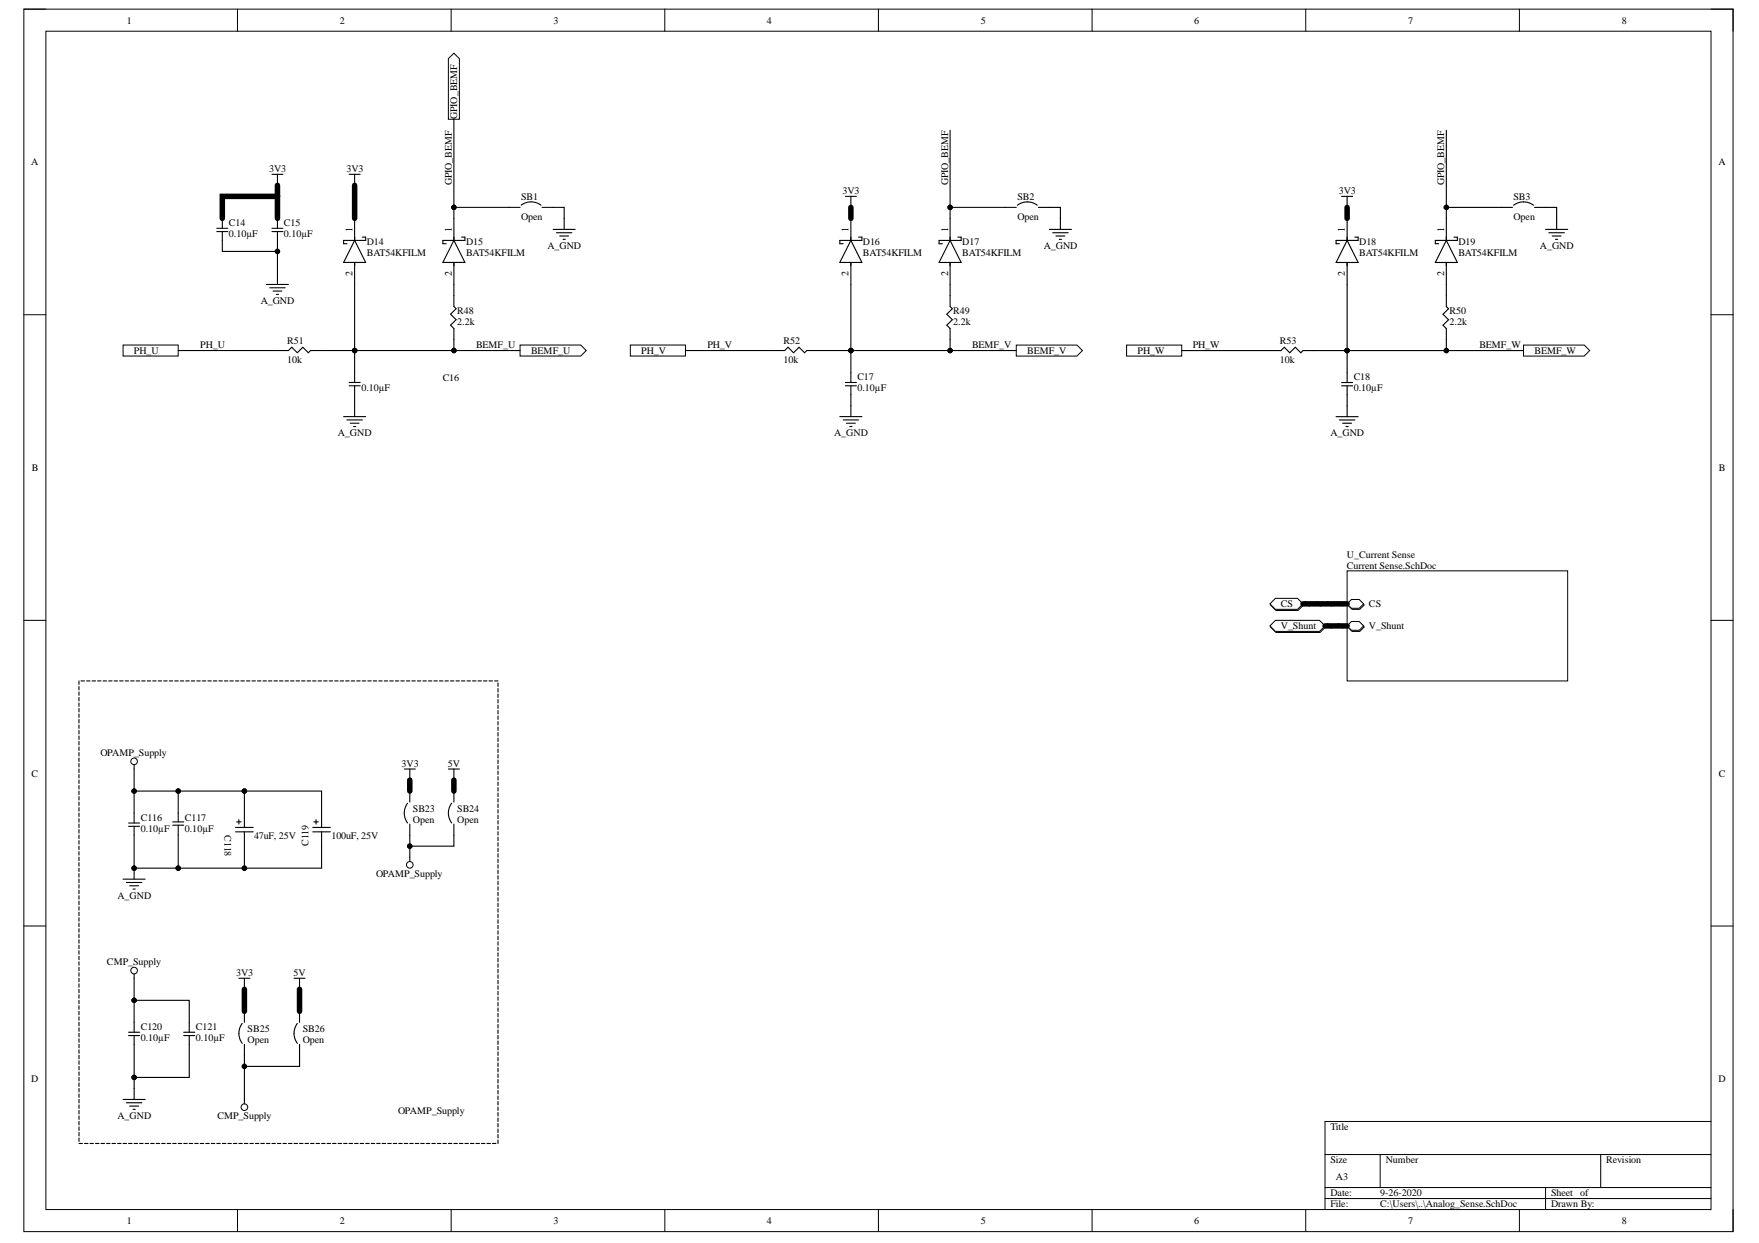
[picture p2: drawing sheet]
<svg xmlns="http://www.w3.org/2000/svg" width="297mm" height="210mm" viewBox="0 0 297 210" stroke-linecap="round" stroke-linejoin="round" font-family="sans-serif">
<defs><g id="words">
<g font-size="1.7">
<text x="21.4" y="4">1</text>
<text x="57.4" y="4">2</text>
<text x="93.5" y="4">3</text>
<text x="129.5" y="4">4</text>
<text x="165.6" y="4">5</text>
<text x="201.7" y="4">6</text>
<text x="237.8" y="4">7</text>
<text x="273.9" y="4">8</text>
<text x="77.2" y="20.1" transform="rotate(-90 77.2 20.1)">GPIO_BEMF</text>
<text x="5.3" y="27.9">A</text>
<text x="45.5" y="29.1">3V3</text>
<text x="58.5" y="29.1">3V3</text>
<text x="290.2" y="27.9">A</text>
<text x="76.3" y="31.3" transform="rotate(-90 76.3 31.3)">GPIO_BEMF</text>
<text x="88" y="33.7">SB1</text>
<text x="142.3" y="32.8">3V3</text>
<text x="160.1" y="31.3" transform="rotate(-90 160.1 31.3)">GPIO_BEMF</text>
<text x="171.8" y="33.7">SB2</text>
<text x="226.1" y="32.8">3V3</text>
<text x="243.9" y="31.3" transform="rotate(-90 243.9 31.3)">GPIO_BEMF</text>
<text x="255.6" y="33.7">SB3</text>
<text x="38.6" y="38.2">C14</text>
<text x="38.6" y="40">0.10µF</text>
<text x="48" y="38.2">C15</text>
<text x="48" y="40">0.10µF</text>
<text x="59.5" y="39.1" transform="rotate(-90 59.5 39.1)">1</text>
<text x="61.9" y="41.3">D14</text>
<text x="76.3" y="39.1" transform="rotate(-90 76.3 39.1)">1</text>
<text x="78.7" y="41.3">D15</text>
<text x="88" y="37.1">Open</text>
<text x="143.3" y="39.1" transform="rotate(-90 143.3 39.1)">1</text>
<text x="145.7" y="41.3">D16</text>
<text x="160.1" y="39.1" transform="rotate(-90 160.1 39.1)">1</text>
<text x="162.5" y="41.3">D17</text>
<text x="171.8" y="37.1">Open</text>
<text x="227.1" y="39.1" transform="rotate(-90 227.1 39.1)">1</text>
<text x="229.5" y="41.3">D18</text>
<text x="243.9" y="39.1" transform="rotate(-90 243.9 39.1)">1</text>
<text x="246.3" y="41.3">D19</text>
<text x="255.6" y="37.1">Open</text>
<text x="59.5" y="46.6" transform="rotate(-90 59.5 46.6)">2</text>
<text x="61.9" y="43.2">BAT54KFILM</text>
<text x="76.3" y="46.6" transform="rotate(-90 76.3 46.6)">2</text>
<text x="78.7" y="43.2">BAT54KFILM</text>
<text x="92.4" y="42.1">A_GND</text>
<text x="143.3" y="46.6" transform="rotate(-90 143.3 46.6)">2</text>
<text x="145.7" y="43.2">BAT54KFILM</text>
<text x="160.1" y="46.6" transform="rotate(-90 160.1 46.6)">2</text>
<text x="162.5" y="43.2">BAT54KFILM</text>
<text x="176.2" y="42.1">A_GND</text>
<text x="227.1" y="46.6" transform="rotate(-90 227.1 46.6)">2</text>
<text x="229.5" y="43.2">BAT54KFILM</text>
<text x="243.9" y="46.6" transform="rotate(-90 243.9 46.6)">2</text>
<text x="246.3" y="43.2">BAT54KFILM</text>
<text x="260.1" y="42.1">A_GND</text>
<text x="44" y="51.4">A_GND</text>
<text x="77.2" y="53.1">R48</text>
<text x="161" y="53.1">R49</text>
<text x="244.8" y="53.1">R50</text>
<text x="22.6" y="59.8">PH_U</text>
<text x="33.8" y="58.8">PH_U</text>
<text x="48.5" y="58.1">R51</text>
<text x="77.2" y="54.9">2.2k</text>
<text x="80.4" y="58.8">BEMF_U</text>
<text x="89.7" y="59.8">BEMF_U</text>
<text x="108.3" y="59.8">PH_V</text>
<text x="119.5" y="58.8">PH_V</text>
<text x="132.3" y="58.1">R52</text>
<text x="161" y="54.9">2.2k</text>
<text x="164.2" y="58.8">BEMF_V</text>
<text x="173.5" y="59.8">BEMF_V</text>
<text x="192.1" y="59.8">PH_W</text>
<text x="201.4" y="58.8">PH_W</text>
<text x="216.1" y="58.1">R53</text>
<text x="244.8" y="54.9">2.2k</text>
<text x="249.8" y="58.8">BEMF_W</text>
<text x="259.1" y="59.8">BEMF_W</text>
<text x="48.5" y="61.2">10k</text>
<text x="74.8" y="64.4">C16</text>
<text x="132.3" y="61.2">10k</text>
<text x="144.8" y="64.2">C17</text>
<text x="216.1" y="61.2">10k</text>
<text x="228.6" y="64.2">C18</text>
<text x="61" y="66.1">0.10µF</text>
<text x="144.8" y="66.1">0.10µF</text>
<text x="228.6" y="66.1">0.10µF</text>
<text x="57" y="73.7">A_GND</text>
<text x="140.9" y="73.7">A_GND</text>
<text x="224.7" y="73.7">A_GND</text>
<text x="5.4" y="79.5">B</text>
<text x="290.2" y="79.5">B</text>
<text x="227.5" y="94.2">U_Current Sense</text>
<text x="227.5" y="96">Current Sense.SchDoc</text>
<text x="216.3" y="102.5">CS</text>
<text x="216.3" y="106.3">V_Shunt</text>
<text x="231.2" y="102.5">CS</text>
<text x="231.2" y="106.3">V_Shunt</text>
<text x="5.3" y="131.1">C</text>
<text x="17" y="127.6">OPAMP_Supply</text>
<text x="67.8" y="129.5">3V3</text>
<text x="75.6" y="129.5">5V</text>
<text x="290.2" y="131.1">C</text>
<text x="69.7" y="137.1">SB23</text>
<text x="77.2" y="137.1">SB24</text>
<text x="23.8" y="138.6">C116</text>
<text x="23.8" y="140.5">0.10µF</text>
<text x="31.2" y="138.6">C117</text>
<text x="31.2" y="140.5">0.10µF</text>
<text x="37.9" y="141" transform="rotate(90 37.9 141)">C118</text>
<text x="42.9" y="141.6">47uF, 25V</text>
<text x="52.1" y="142.9" transform="rotate(-90 52.1 142.9)">C119</text>
<text x="56" y="141.6">100uF, 25V</text>
<text x="69.7" y="139">Open</text>
<text x="77.2" y="139">Open</text>
<text x="63.5" y="148.1">OPAMP_Supply</text>
<text x="19.8" y="151.8">A_GND</text>
<text x="18.1" y="163">CMP_Supply</text>
<text x="39.9" y="164.8">3V3</text>
<text x="49.6" y="164.8">5V</text>
<text x="23.8" y="174">C120</text>
<text x="33.1" y="174">C121</text>
<text x="23.8" y="175.8">0.10µF</text>
<text x="33.1" y="175.8">0.10µF</text>
<text x="41.8" y="174.3">SB25</text>
<text x="41.8" y="176.2">Open</text>
<text x="51.1" y="174.3">SB26</text>
<text x="51.1" y="176.2">Open</text>
<text x="5.3" y="182.7">D</text>
<text x="290.2" y="182.7">D</text>
<text x="19.8" y="189">A_GND</text>
<text x="36.7" y="189">CMP_Supply</text>
<text x="67.2" y="188.1">OPAMP_Supply</text>
<text x="224.7" y="190.9">Title</text>
<text x="224.7" y="196.5">Size</text>
<text x="234" y="196.5">Number</text>
<text x="271.2" y="196.5">Revision</text>
<text x="224.7" y="202">Date:</text>
<text x="224.7" y="203.9">File:</text>
<text x="225.6" y="199.3">A3</text>
<text x="233.1" y="202">9-26-2020</text>
<text x="233.1" y="203.9">C:\Users\..\Analog_Sense.SchDoc</text>
<text x="261.9" y="202">Sheet</text>
<text x="261.9" y="203.9">Drawn By:</text>
<text x="266.8" y="202">of</text>
<text x="21.4" y="206.7">1</text>
<text x="57.4" y="206.7">2</text>
<text x="93.5" y="206.7">3</text>
<text x="129.5" y="206.7">4</text>
<text x="165.6" y="206.7">5</text>
<text x="201.7" y="206.7">6</text>
<text x="237.8" y="206.7">7</text>
<text x="273.9" y="206.7">8</text>
</g>
</g></defs>
<path d="M4 1.5h288.7v206.5h-288.7z" fill="none" stroke="#000" stroke-width=".17"/>
<path d="M7.7 5.3h281.2v199h-281.2z" fill-rule="evenodd" fill="#fff"/>
<g fill="none" stroke="#000" stroke-width=".17">
<path d="M4 1.5h3.7M7.7 5.3h281.2v199h-281.2zM40.1 1.5v3.8M76.2 1.5v3.8M112.3 1.5v3.8M148.3 1.5v3.8M184.4 1.5v3.8M220.5 1.5v3.8M256.6 1.5v3.8M288.9 1.5h3.8v3.8M4 53.2h3.7M288.9 53.2h3.8"/>
<path d="M4 104.8h3.7M288.9 104.8h3.8M4 156.4h3.7M288.9 156.4h3.8M223.8 195h65.1M233.1 195v5.5M270.3 195v5.5M288.9 189.4h-65.1v14.9M40.1 204.3v3.7M76.2 204.3v3.7M112.3 204.3v3.7M148.3 204.3v3.7"/>
<path d="M184.4 204.3v3.7M220.5 204.3v3.7M223.8 200.5h65.1M223.8 202.4h65.1M256.6 204.3v3.7M261 200.5v3.8M292.7 204.3v3.7"/>
</g>
<path d="M46.9 33.2h-9.4v3.7M46.9 31.3v5.6M59.9 31.3v5.6M143.7 35v1.9M227.5 35v1.9M69.2 131.7v1.9M76.6 131.7v1.9M41.3 167.1v3.7M50.6 167.1v3.7" fill="none" stroke="#000" stroke-width=".93"/>
<path d="M227.5 96.4h37.2v18.6h-37.2z" fill-rule="evenodd" fill="#fff"/>
<path d="M227.5 96.4h37.2v18.6h-37.2z" fill="none" stroke="#000" stroke-width=".17"/>
<path d="M228.3 101.4h1.3l.8 .8-.8 .7h-1.3l-.7-.7z" fill-rule="evenodd" fill="#fff"/>
<path d="M228.3 101.4h1.3l.8 .8-.8 .7h-1.3l-.7-.7z" fill="none" stroke="#000" stroke-width=".17"/>
<path d="M227.5 102l.7-.8h1.3l.8 .8-.8 .7h-1.3z" fill-rule="evenodd" fill="#fff"/>
<path d="M227.5 102l.7-.8h1.3l.8 .8-.8 .7h-1.3z" fill="none" stroke="#000" stroke-width=".17"/>
<path d="M227.6 105.9l.7-.8h1.3l.8 .8-.8 .7h-1.3z" fill-rule="evenodd" fill="#fff"/>
<path d="M227.6 105.9l.7-.8h1.3l.8 .8-.8 .7h-1.3z" fill="none" stroke="#000" stroke-width=".17"/>
<path d="M228.2 104.9h1.3l.8 .8-.8 .7h-1.3l-.7-.7z" fill-rule="evenodd" fill="#fff"/>
<path d="M228.2 104.9h1.3l.8 .8-.8 .7h-1.3l-.7-.7z" fill="none" stroke="#000" stroke-width=".17"/>
<g fill="none" stroke="#000" stroke-width=".18">
<path d="M36.6 39.1h1.9M36.6 38.6h1.9M37.5 36.9v1.7M37.5 39.1v1.5M45.9 29.4h1.9M45.9 39.1h1.9M45.9 38.6h1.9M46.9 29.4v1.9M46.9 36.9v1.7M46.9 39.1v1.5M59 29.4h1.8M59.9 29.4v1.9"/>
<path d="M59.9 36.9v3.7M76.6 36.9v3.7M86 35h1.8M88 34.6a2.79 2.79 0 0 1 3.4 0M91.5 35h1.9M93.4 38.7h3.7M94 39.3h2.6M94.5 39.9h1.5M95.3 36.9v1.8M142.8 33.2h1.8M143.7 33.2v1.8M143.7 36.9v3.7"/>
<path d="M160.4 36.9v3.7M169.8 35h1.8M45 48h3.7M45.5 48.6h2.7M46.1 49.2h1.5M46.7 49.7h.3M46.9 46.2v1.8M46.9 59.2h1.8l.6-.6 .9 1 .9-1 1 1 .3-.4h1.9M59.9 44.3v3.7M59.9 40.6l1.8 3.7h-3.7zM61.2 40h.5v.6h-3.7v.6h.6M76.6 40.6l1.9 3.7h-3.7z"/>
<path d="M76.6 44.3v3.7M76.6 49.9v1.9l.4 .3-.9 1 .9 .9-.9 .9 .5 .6v1.8M78 40h.5v.6h-3.7v.6h.5M95.1 40.4h.4M130.7 59.2h1.8l.6-.6 .9 1 .9-1 1 1 .3-.4h1.9M143.7 40.6l1.8 3.7h-3.7zM143.7 44.3v3.7M145 40h.5v.6h-3.7v.6h.6M160.4 40.6l1.9 3.7h-3.7zM160.4 44.3v3.7M160.4 49.9v1.9l.4 .3-.9 1 .9 .9-.9 .9 .5 .6v1.8M161.7 40h.6v.6h-3.7v.6h.5"/>
<path d="M58 70.4h3.7M58.6 70.9h2.6M59 65.1h1.8M59 64.6h1.8M59.1 71.5h1.5M59.7 72h.4M59.9 62.9v1.7M59.9 65.1v1.5M59.9 68.5v1.9M141.8 70.4h3.7M142.4 70.9h2.6M142.8 65.1h1.8"/>
<path d="M142.8 64.6h1.8M142.9 71.5h1.5M143.5 72h.4M143.7 62.9v1.7M143.7 65.1v1.5M143.7 68.5v1.9"/>
</g>
<g fill="none" stroke="#000" stroke-width=".19">
<path d="M171.8 34.7a2.79 2.79 0 0 1 3.4 0M175.3 35h1.9M177.2 38.7h3.7M177.8 39.3h2.6M178.3 39.9h1.5M179.1 36.9v1.8M226.6 33.2h1.8M227.5 33.2v1.8M227.5 36.9v3.7M244.2 36.9v3.7M253.6 35h1.8M255.6 34.7a2.79 2.79 0 0 1 3.4 0"/>
<path d="M259.1 35h1.9M261 38.7h3.7M261.6 39.3h2.6M262.1 39.9h1.5M262.9 36.9v1.8M178.9 40.4h.4M214.5 59.2h1.8l.6-.6 .9 1 .9-1 1 1 .3-.4h1.9M227.5 44.3v3.7M227.5 40.6l1.8 3.7h-3.7zM228.8 40h.5v.6h-3.7v.6h.6M244.2 40.6l1.9 3.7h-3.7zM244.2 44.3v3.7"/>
<path d="M244.2 49.9v1.9l.4 .3-.9 1 .9 .9-.9 .9 .5 .6v1.8M245.5 40h.6v.6h-3.7v.6h.5M262.7 40.4h.3M225.6 70.4h3.7M226.2 70.9h2.6M226.6 65.2h1.8M226.6 64.6h1.8M226.7 71.5h1.5M227.3 72h.4M227.5 62.9v1.7M227.5 65.2v1.4M227.5 68.5v1.9"/>
</g>
<path d="M20.8 58.3h9.3v1.8h-9.3z" fill-rule="evenodd" fill="#fff"/>
<path d="M20.8 58.3h9.3v1.8h-9.3z" fill="none" stroke="#000" stroke-width=".17"/>
<path d="M106.4 58.3h9.4v1.8h-9.4z" fill-rule="evenodd" fill="#fff"/>
<path d="M106.4 58.3h9.4v1.8h-9.4z" fill="none" stroke="#000" stroke-width=".17"/>
<path d="M190.2 58.3h9.4v1.8h-9.4z" fill-rule="evenodd" fill="#fff"/>
<path d="M190.2 58.3h9.4v1.8h-9.4z" fill="none" stroke="#000" stroke-width=".17"/>
<path d="M214.5 102.2l1-1h3.7l.9 1-.9 .9h-3.7z" fill-rule="evenodd" fill="#fff"/>
<path d="M214.5 102.2l1-1h3.7l.9 1-.9 .9h-3.7z" fill="none" stroke="#000" stroke-width=".17"/>
<path d="M214.5 102l.9-1h3.7l.9 1-.9 .9h-3.7z" fill-rule="evenodd" fill="#fff"/>
<path d="M214.5 102l.9-1h3.7l.9 1-.9 .9h-3.7z" fill="none" stroke="#000" stroke-width=".17"/>
<path d="M87.8 58.3h10.3l.9 .9-.9 .9h-10.3z" fill-rule="evenodd" fill="#fff"/>
<path d="M87.8 58.3h10.3l.9 .9-.9 .9h-10.3z" fill="none" stroke="#000" stroke-width=".17"/>
<path d="M171.6 58.3h10.3l.9 .9-.9 .9h-10.3z" fill-rule="evenodd" fill="#fff"/>
<path d="M171.6 58.3h10.3l.9 .9-.9 .9h-10.3z" fill="none" stroke="#000" stroke-width=".17"/>
<path d="M257.3 58.3h10.2l.9 .9-.9 .9h-10.2z" fill-rule="evenodd" fill="#fff"/>
<path d="M257.3 58.3h10.2l.9 .9-.9 .9h-10.2z" fill="none" stroke="#000" stroke-width=".17"/>
<path d="M75.7 9.9l.9-.9 1 .9v10.2h-1.9z" fill-rule="evenodd" fill="#fff"/>
<path d="M75.7 9.9l.9-.9 1 .9v10.2h-1.9z" fill="none" stroke="#000" stroke-width=".17"/>
<path d="M214.5 105.9l1-1h7.4l.9 1-.9 .9h-7.4z" fill-rule="evenodd" fill="#fff"/>
<path d="M214.5 105.9l1-1h7.4l.9 1-.9 .9h-7.4z" fill="none" stroke="#000" stroke-width=".17"/>
<path d="M215.4 104.8h7.4l1 .9-1 .9h-7.4l-.9-.9z" fill-rule="evenodd" fill="#fff"/>
<g fill="none" stroke="#000" stroke-width=".17">
<path d="M215.4 104.8h7.4l1 .9-1 .9h-7.4l-.9-.9z"/>
<circle cx="46.9" cy="33.2" r=".37"/>
<circle cx="76.6" cy="35" r=".37"/>
<circle cx="160.4" cy="35" r=".37"/>
<circle cx="244.2" cy="35" r=".37"/>
<circle cx="46.9" cy="42.5" r=".37"/>
<circle cx="59.9" cy="59.2" r=".37"/>
<circle cx="76.6" cy="59.2" r=".37"/>
<circle cx="143.7" cy="59.2" r=".37"/>
<circle cx="160.4" cy="59.2" r=".37"/>
<circle cx="227.5" cy="59.2" r=".37"/>
<circle cx="244.2" cy="59.2" r=".37"/>
<circle cx="22.6" cy="133.6" r=".37"/>
<circle cx="22.6" cy="128.6" r=".56"/>
<circle cx="30.1" cy="133.6" r=".37"/>
<circle cx="41.3" cy="133.6" r=".37"/>
<circle cx="22.6" cy="146.6" r=".37"/>
<circle cx="30.1" cy="146.6" r=".37"/>
<circle cx="41.3" cy="146.6" r=".37"/>
<circle cx="69.2" cy="142.9" r=".37"/>
<circle cx="69.2" cy="146" r=".56"/>
<circle cx="22.6" cy="168.9" r=".37"/>
<circle cx="22.6" cy="163.9" r=".56"/>
<circle cx="22.6" cy="181.9" r=".38"/>
<circle cx="41.3" cy="187" r=".56"/>
<circle cx="41.3" cy="180.1" r=".37"/>
</g>
<g fill="none" stroke="#000" stroke-width=".18">
<path d="M46.9 33.2h-9.4v3.7M46.9 31.3v5.6M59.9 31.3v5.6M76.6 20.1v14.9M86 35h-9.4v1.9M93.4 35h1.9v1.9M143.7 35v1.9M160.4 22v13M169.8 35h-9.4v1.9M30.1 59.2h16.8M37.5 40.6v1.9h9.4M46.9 40.6v5.6"/>
<path d="M59.9 48v14.9M76.6 57.3v1.9h-22.3M76.6 48v1.9M76.6 59.2h11.2M115.8 59.2h14.9M143.7 48v14.9M160.4 57.3v1.9h-22.3M160.4 59.2h11.2M160.4 48v1.9M59.9 66.6v1.9M143.7 66.6v1.9M13.3 115v.6"/>
<path d="M13.3 115.9v.6M13.3 116.8v.6M13.3 117.8v.6M13.3 118.7v.6M13.3 119.6v.6M13.7 115h.6M14.6 115h.6M15.5 115h.6M16.5 115h.6M17.4 115h.6M18.3 115h.6M19.3 115h.6"/>
<path d="M20.2 115h.6M21.1 115h.6M22.1 115h.5M23 115h.6M23.9 115h.6M24.9 115h.5M25.8 115h.6M26.7 115h.6M27.6 115h.6M28.6 115h.6M29.5 115h.6M30.4 115h.6"/>
<path d="M31.4 115h.6M32.3 115h.6M33.2 115h.6M34.2 115h.5M35.1 115h.6M36 115h.6M37 115h.5M37.9 115h.6M38.8 115h.6M39.8 115h.5M40.7 115h.6M41.6 115h.6"/>
<path d="M42.5 115h.6M43.5 115h.6M44.4 115h.6M45.3 115h.6M46.3 115h.6M47.2 115h.6M48.1 115h.6M49.1 115h.5M50 115h.6M50.9 115h.6M51.9 115h.5M52.8 115h.6"/>
<path d="M53.7 115h.6M54.7 115h.5M55.6 115h.6M56.5 115h.6M57.4 115h.6M58.4 115h.6M59.3 115h.6M60.2 115h.6M61.2 115h.6M62.1 115h.6M63 115h.6M64 115h.5"/>
<path d="M64.9 115h.6M65.8 115h.6M66.8 115h.5M67.7 115h.6M68.6 115h.6M69.5 115h.6M70.5 115h.6M71.4 115h.6M72.3 115h.6M73.3 115h.6M74.2 115h.6M75.1 115h.6"/>
<path d="M76.1 115h.5M77 115h.6M77.9 115h.6M78.9 115h.5M79.8 115h.6M80.7 115h.6M81.7 115h.5M82.6 115h.6M83.5 115h.6M84.1 115.3v.6M84.1 116.3v.5M84.1 117.2v.6"/>
<path d="M84.1 118.1v.6M84.1 119.1v.5M84.1 120v.6M13.3 120.6v.5M13.3 121.5v.6M13.3 122.4v.6M13.3 123.4v.5M13.3 124.3v.6M13.3 125.2v.6M13.3 126.1v.6M13.3 127.1v.6M13.3 128v.6"/>
<path d="M13.3 128.9v.6M13.3 129.9v.6M13.3 130.8v.6M13.3 131.7v.6M13.3 132.7v.5M13.3 133.6v.6M13.3 134.5v.6M13.3 135.4v.6M13.3 136.4v.6M13.3 137.3v.6M13.3 138.2v.6M13.3 139.2v.5"/>
<path d="M21.7 139.5h1.9M21.7 139h1.9M22.6 139.5v7.1h31.7v-6.1M22.6 139v-5.4h31.7v6.1M22.6 129.1v4.5M29.2 138.8h1.8M29.2 139.4h1.8M30.1 133.6v5.2M30.1 139.4v7.2M39.8 139.7h3M40 138.8h.7M40.3 138.4v.8"/>
<path d="M41.3 133.6v6.1M52.8 139.7h3M53 138.8h.7M53.4 138.4v.8M68.3 129.9h1.8M68.8 135.6a2.8 2.8 0 0 0 0 3.4M69.2 139.2v6.3M69.2 129.9v5.5M75.7 129.9h1.9M76.3 135.6a2.78 2.78 0 0 0 0 3.4M76.6 139.2v3.7h-7.4M76.6 129.9v5.5"/>
<path d="M84.1 120.9v.6M84.1 121.8v.6M84.1 122.8v.6M84.1 123.7v.6M84.1 124.6v.6M84.1 125.6v.5M84.1 126.5v.6M84.1 127.4v.6M84.1 128.4v.5M84.1 129.3v.6M84.1 130.2v.6M84.1 131.1v.6"/>
<path d="M84.1 132.1v.6M84.1 133v.6M84.1 133.9v.6M84.1 134.9v.5M84.1 135.8v.6M84.1 136.7v.6M84.1 137.7v.5M84.1 138.6v.6M84.1 139.5v.6M13.3 140.1v.6M13.3 141v.6M13.3 142v.5"/>
<path d="M13.3 142.9v.6M13.3 143.8v.6M13.3 144.7v.6M13.3 145.7v.6M13.3 146.6v.6M13.3 147.5v.6M13.3 148.5v.5M13.3 149.4v.6M13.3 150.3v.6M13.3 151.3v.5M13.3 152.2v.6M13.3 153.1v.6"/>
<path d="M13.3 154v.6M13.3 155v.6M13.3 155.9v.6M13.3 156.8v.6M13.3 157.8v.5M13.3 158.7v.6M13.3 159.6v.6M20.8 148.5h3.7M21.3 149h2.6M21.9 149.6h1.5M22.5 150.1h.3M22.6 146.6v1.9"/>
<path d="M39.8 140.5h3M41.3 140.5v6.1M52.8 140.5h3M84.1 140.4v.6M84.1 141.4v.6M84.1 142.3v.6M84.1 143.2v.6M84.1 144.2v.5M84.1 145.1v.6M84.1 146v.6M84.1 147v.5M84.1 147.9v.6"/>
<path d="M84.1 148.8v.6M84.1 149.7v.6M84.1 150.7v.6M84.1 151.6v.6M84.1 152.5v.6M84.1 153.5v.5M84.1 154.4v.6M84.1 155.3v.6M84.1 156.3v.5M84.1 157.2v.6M84.1 158.1v.6M84.1 159v.6"/>
<path d="M84.1 160v.6M13.3 160.6v.5M13.3 161.5v.6M13.3 162.4v.6M13.3 163.3v.6M13.3 164.3v.6M13.3 165.2v.6M13.3 166.1v.6M13.3 167.1v.5M13.3 168v.6M13.3 168.9v.6M13.3 169.9v.5"/>
<path d="M13.3 170.8v.6M13.3 171.7v.6M22.6 168.9h9.4v3.7M22.6 164.5v8.1M40.3 165.2h1.9M41.3 165.2v7.4M49.6 165.2h1.9M50.6 165.2v7.4M84.1 160.9v.6M84.1 161.8v.6M84.1 162.8v.5M84.1 163.7v.6"/>
<path d="M84.1 164.6v.6M84.1 165.6v.5M84.1 166.5v.6M84.1 167.4v.6M84.1 168.3v.6M84.1 169.3v.6M84.1 170.2v.6M84.1 171.1v.6M84.1 172.1v.5"/>
</g>
<g fill="none" stroke="#000" stroke-width=".19">
<path d="M177.2 35h1.9v1.9M227.5 35v1.9M244.2 22v13M253.6 35h-9.4v1.9M261 35h1.9v1.9M199.6 59.2h14.9M227.5 48v14.9M244.2 57.3v1.9h-22.3M244.2 48v1.9M244.2 59.2h13.1M227.5 66.6v1.9M220 102h7.5"/>
<path d="M223.8 105.7h3.7M13.3 172.6v.6M13.3 173.6v.6M13.3 174.5v.6M13.3 175.4v.6M13.3 176.4v.5M13.3 177.3v.6M13.3 178.2v.6M13.3 179.1v.6M21.7 174.9h1.9M21.7 174.3h1.9M22.7 174.9v7h9.3v-7"/>
<path d="M22.7 172.6v1.7M31 174.9h1.9M31 174.3h1.9M32 172.6v1.7M40.9 172.8a2.8 2.8 0 0 0 0 3.4M41.3 176.4v10M50.2 172.8a2.79 2.79 0 0 0 0 3.4M50.6 176.4v3.7h-9.3M84.1 173v.6M84.1 173.9v.6M84.1 174.9v.5M84.1 175.8v.6"/>
<path d="M84.1 176.7v.6M84.1 177.6v.6M84.1 178.6v.5M84.1 179.5v.6M13.3 180.1v.6M13.3 181v.6M13.3 181.9v.6M13.3 182.9v.6M13.3 183.8v.6M13.3 184.7v.6M13.3 185.7v.5M13.3 186.6v.6"/>
<path d="M13.3 187.5v.6M13.3 188.5v.5M13.3 189.4v.6M13.3 190.3v.6M13.3 191.2v.6M13.3 192.2v.5M13.3 193.1h.6M14.3 193.1h.6M15.2 193.1h.6M16.1 193.1h.6M17.1 193.1h.5M18 193.1h.6"/>
<path d="M18.9 193.1h.6M19.9 193.1h.5M20.8 185.7h3.7M20.8 193.1h.6M21.3 186.2h2.7M21.7 193.1h.6M21.9 186.8h1.5M22.5 187.3h.3M22.7 181.9v3.8M22.7 193.1h.5M23.6 193.1h.6M24.5 193.1h.6"/>
<path d="M25.4 193.1h.6M26.4 193.1h.6M27.3 193.1h.6M28.2 193.1h.6M29.2 193.1h.5M30.1 193.1h.6M31 193.1h.6M32 193.1h.5M32.9 193.1h.6M33.8 193.1h.6M34.7 193.1h.6M35.7 193.1h.6"/>
<path d="M36.6 193.1h.6M37.5 193.1h.6M38.5 193.1h.6M39.4 193.1h.6M40.3 193.1h.6M41.3 193.1h.6M42.2 193.1h.6M43.1 193.1h.6M44.1 193.1h.5M45 193.1h.6M45.9 193.1h.6M46.9 193.1h.5"/>
<path d="M47.8 193.1h.6M48.7 193.1h.6M49.7 193.1h.5M50.6 193.1h.6M51.5 193.1h.6M52.4 193.1h.6M53.4 193.1h.6M54.3 193.1h.6M55.2 193.1h.6M56.2 193.1h.5M57.1 193.1h.6M58 193.1h.6"/>
<path d="M59 193.1h.5M59.9 193.1h.6M60.8 193.1h.6M61.8 193.1h.5M62.7 193.1h.6M63.6 193.1h.6M64.5 193.1h.6M65.5 193.1h.6M66.4 193.1h.6M67.3 193.1h.6M68.3 193.1h.6M69.2 193.1h.6"/>
<path d="M70.1 193.1h.6M71.1 193.1h.5M72 193.1h.6M72.9 193.1h.6M73.9 193.1h.5M74.8 193.1h.6M75.7 193.1h.6M76.7 193.1h.5M77.6 193.1h.6M78.5 193.1h.6M79.4 193.1h.6M80.4 193.1h.6"/>
<path d="M81.3 193.1h.6M82.2 193.1h.6M83.2 193.1h.5M84.1 180.4v.6M84.1 181.4v.5M84.1 182.3v.6M84.1 183.2v.6M84.1 184.2v.5M84.1 185.1v.6M84.1 186v.6M84.1 186.9v.6M84.1 187.9v.6"/>
<path d="M84.1 188.8v.6M84.1 189.7v.6M84.1 190.7v.5M84.1 191.6v.6M84.1 192.5v.6"/>
</g>
<g fill="#000">
<circle cx="46.9" cy="33.2" r=".37"/>
<circle cx="76.6" cy="35" r=".37"/>
<circle cx="160.4" cy="35" r=".37"/>
<circle cx="244.2" cy="35" r=".37"/>
<circle cx="46.9" cy="42.5" r=".37"/>
<circle cx="59.9" cy="59.2" r=".37"/>
<circle cx="76.6" cy="59.2" r=".37"/>
<circle cx="143.7" cy="59.2" r=".37"/>
<circle cx="160.4" cy="59.2" r=".37"/>
<circle cx="227.5" cy="59.2" r=".37"/>
<circle cx="244.2" cy="59.2" r=".37"/>
<circle cx="22.6" cy="133.6" r=".37"/>
<circle cx="30.1" cy="133.6" r=".37"/>
<circle cx="41.3" cy="133.6" r=".37"/>
<circle cx="22.6" cy="146.6" r=".37"/>
<circle cx="30.1" cy="146.6" r=".37"/>
<circle cx="41.3" cy="146.6" r=".37"/>
<circle cx="69.2" cy="142.9" r=".37"/>
<circle cx="22.6" cy="168.9" r=".37"/>
<circle cx="22.6" cy="181.9" r=".38"/>
<circle cx="41.3" cy="180.1" r=".37"/>
</g>
<path d="M220 102h7.5M223.8 105.7h3.7" fill="none" stroke="#000" stroke-width=".93"/>
<path d="M220.4 101.6l.8 .7M222.3 101.6l.7 .7M224.1 105.4l.8 .6M224.1 101.6l.8 .7M226 105.4l.7 .6M226 101.6l.7 .7" fill="none" stroke="#000" stroke-width=".27"/>
<use href="#words"/>
</svg>
